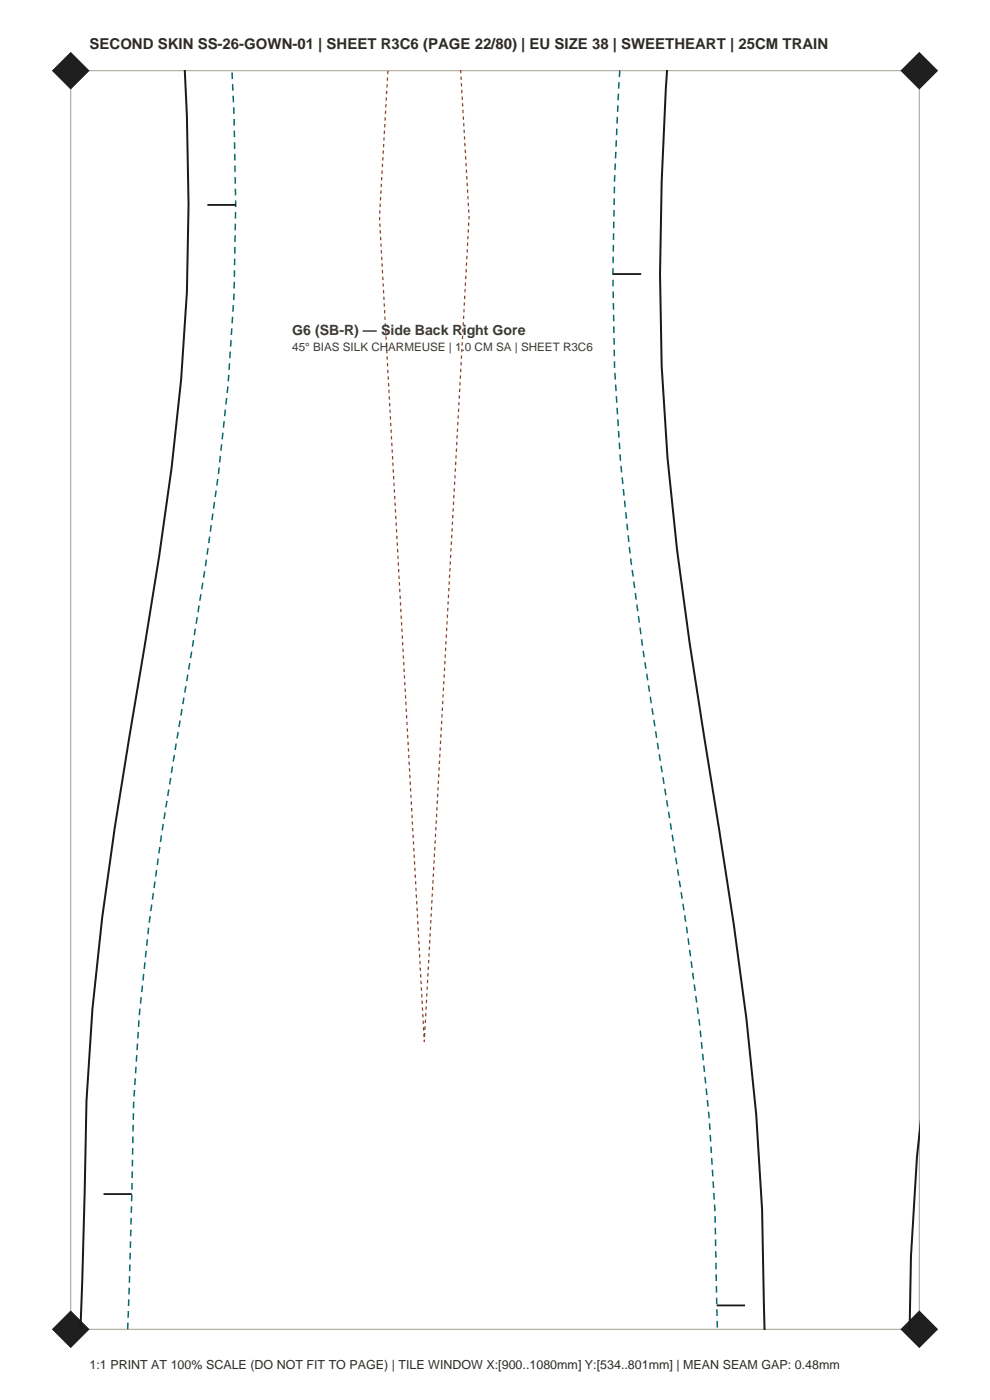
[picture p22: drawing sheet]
<svg xmlns="http://www.w3.org/2000/svg" width="210mm" height="297mm" viewBox="0 0 210 297" stroke-linecap="round" stroke-linejoin="round" font-family="sans-serif">
<defs><g id="words">
<text font-size="3.2" fill="#2e2b26" x="19" y="10.5">SECOND SKIN SS-26-GOWN-01 | SHEET R3C6 (PAGE 22/80) | EU SIZE 38 | SWEETHEART | 25CM TRAIN</text>
<text font-size="3" fill="#403b33" x="62" y="71">G6 (SB-R) — Side Back Right Gore</text>
<text font-size="2.6" fill="#2e2b26" x="19" y="290.5">1:1 PRINT AT 100% SCALE (DO NOT FIT TO PAGE) | TILE WINDOW X:[900..1080mm] Y:[534..801mm] | MEAN SEAM GAP: 0.48mm</text>
<text font-size="2.5" fill="#403b33" x="62" y="74.5">45° BIAS SILK CHARMEUSE | 1.0 CM SA | SHEET R3C6</text>
</g></defs>
<path d="M15 15h180v267h-180z" fill="none" stroke="#a69e8f" stroke-width=".21"/>
<g fill="#1f1f1f">
<path d="M11 282l4-4 4 4-4 4z" fill-rule="evenodd"/>
<path d="M191 282l4-4 4 4-4 4z" fill-rule="evenodd"/>
<path d="M11 15l4-4 4 4-4 4z" fill-rule="evenodd"/>
<path d="M191 15l4-4 4 4-4 4z" fill-rule="evenodd"/>
</g>
<path d="M39.2 14.9a457.5 457.5 0 0 1-2.8 84.4l-2.7 18.8-9.3 57.2a484.7 484.7 0 0 0-6.4 77.5l-.9 29.3M141.5 14.9a649.1 649.1 0 0 0-1.1 62.7l1.2 19.5 2 19.5 2.7 19.7 9.3 59.6a526.1 526.1 0 0 1 6.4 80.8l.2 5.4M195.1 240.4l-.6 5-1.3 21.1-.3 15.6" fill="none" stroke="#1a1a1a" stroke-width=".42"/>
<path d="M131.5 14.9a659.3 659.3 0 0 0-1.1 63.1l1.2 19.9 2.1 19.9 2.7 19.9 9.3 59.7a516.4 516.4 0 0 1 6.3 79.5l.2 5.2M27.1 282.1l.9-28.8a475.4 475.4 0 0 1 6.3-76.3l9.3-57.2a470.9 470.9 0 0 0 6-95.4l-.4-9.5" fill="none" stroke="#036970" stroke-width=".32" stroke-dasharray="1.4 1.1" stroke-linecap="butt"/>
<path d="M97.7 14.9l1.8 31.1-9.5 175-9.5-175 1.8-31.1" fill="none" stroke="#9e401f" stroke-width=".26" stroke-dasharray=".7 .7" stroke-linecap="butt"/>
<path d="M44 43.5h6M130 58.1h6M22 253.3h6M152 276.9h6" fill="none" stroke="#1a1a1a" stroke-width=".39"/>
<use href="#words"/>
</svg>
